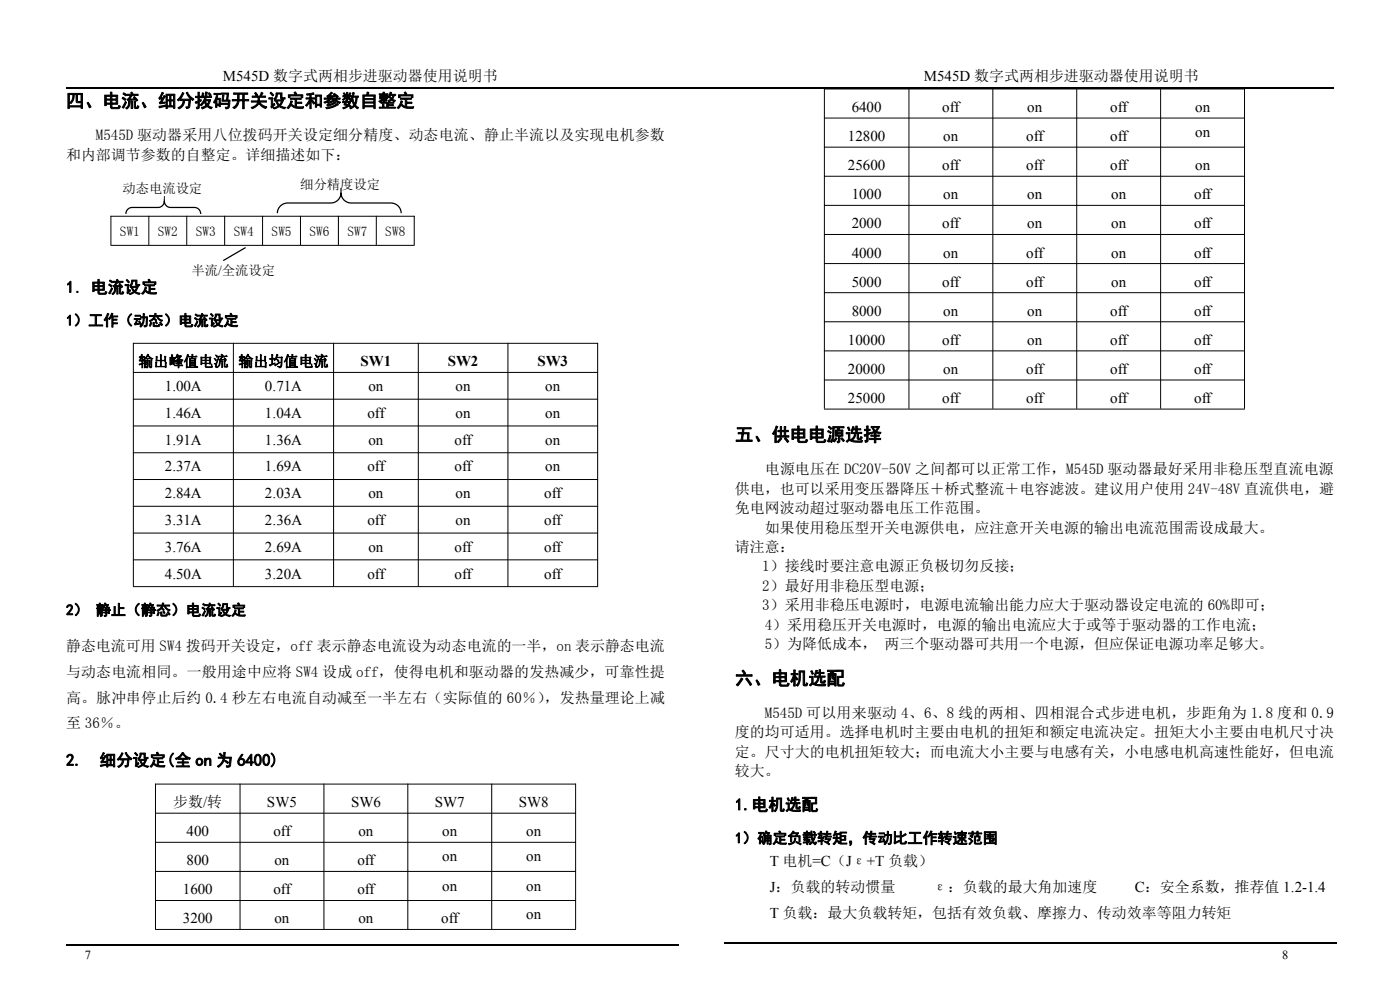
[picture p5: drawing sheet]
<svg xmlns="http://www.w3.org/2000/svg" width="297mm" height="210mm" viewBox="0 0 297 210" stroke-linecap="round" stroke-linejoin="round" font-family="sans-serif">
<defs><g id="words">
<g font-size="3.9">
<text x="14" y="22.7">四、电流、细分拨码开关设定和参数自整定</text>
<text x="155.9" y="93.5">五、供电电源选择</text>
<text x="155.9" y="145.2">六、电机选配</text>
</g>
<g font-size="3.5">
<text x="14" y="62.1">1．电流设定</text>
<text x="14" y="162.5">2.</text>
<text x="21.1" y="162.5">细分设定(全 on 为 6400)</text>
<text x="155.9" y="171.9">1.电机选配</text>
</g>
<g font-size="3.2">
<text x="47.3" y="17.2">M545D 数字式两相步进驱动器使用说明书</text>
<text x="196" y="17.2">M545D 数字式两相步进驱动器使用说明书</text>
<text x="180.7" y="23.8">6400</text>
<text x="199.9" y="23.8">off</text>
<text x="217.9" y="23.8">on</text>
<text x="235.5" y="23.8">off</text>
<text x="253.5" y="23.8">on</text>
<text x="20.4" y="29.8">M545D 驱动器采用八位拨码开关设定细分精度、动态电流、静止半流以及实现电机参数</text>
<text x="179.9" y="29.9">12800</text>
<text x="200.1" y="29.9">on</text>
<text x="217.7" y="29.9">off</text>
<text x="235.5" y="29.9">off</text>
<text x="253.5" y="29">on</text>
<text x="14" y="33.9">和内部调节参数的自整定。详细描述如下：</text>
<text x="179.9" y="36.1">25600</text>
<text x="199.9" y="36.1">off</text>
<text x="217.7" y="36.1">off</text>
<text x="235.5" y="36.1">off</text>
<text x="253.5" y="36.1">on</text>
<text x="180.7" y="42.3">1000</text>
<text x="200.1" y="42.3">on</text>
<text x="217.9" y="42.3">on</text>
<text x="235.7" y="42.3">on</text>
<text x="253.3" y="42.3">off</text>
<text x="180.7" y="48.4">2000</text>
<text x="199.9" y="48.4">off</text>
<text x="217.9" y="48.4">on</text>
<text x="235.7" y="48.4">on</text>
<text x="253.3" y="48.4">off</text>
<text x="180.7" y="54.6">4000</text>
<text x="200.1" y="54.6">on</text>
<text x="217.7" y="54.6">off</text>
<text x="235.7" y="54.6">on</text>
<text x="253.3" y="54.6">off</text>
<text x="180.7" y="60.8">5000</text>
<text x="199.9" y="60.8">off</text>
<text x="217.7" y="60.8">off</text>
<text x="235.7" y="60.8">on</text>
<text x="253.3" y="60.8">off</text>
<text x="14" y="69.1">1）工作（动态）电流设定</text>
<text x="180.7" y="67">8000</text>
<text x="200.1" y="67">on</text>
<text x="217.9" y="67">on</text>
<text x="235.5" y="67">off</text>
<text x="253.3" y="67">off</text>
<text x="29.4" y="77.7">输出峰值电流</text>
<text x="50.6" y="77.7">输出均值电流</text>
<text x="76.5" y="77.7">SW1</text>
<text x="95" y="77.7">SW2</text>
<text x="114" y="77.7">SW3</text>
<text x="179.9" y="73.1">10000</text>
<text x="199.9" y="73.1">off</text>
<text x="217.9" y="73.1">on</text>
<text x="235.5" y="73.1">off</text>
<text x="253.3" y="73.1">off</text>
<text x="35" y="83">1.00A</text>
<text x="56.2" y="83">0.71A</text>
<text x="78.1" y="83">on</text>
<text x="96.6" y="83">on</text>
<text x="115.7" y="83">on</text>
<text x="179.9" y="79.3">20000</text>
<text x="200.1" y="79.3">on</text>
<text x="217.7" y="79.3">off</text>
<text x="235.5" y="79.3">off</text>
<text x="253.3" y="79.3">off</text>
<text x="35" y="88.7">1.46A</text>
<text x="56.2" y="88.7">1.04A</text>
<text x="77.9" y="88.7">off</text>
<text x="96.6" y="88.7">on</text>
<text x="115.7" y="88.7">on</text>
<text x="179.9" y="85.5">25000</text>
<text x="199.9" y="85.5">off</text>
<text x="217.7" y="85.5">off</text>
<text x="235.5" y="85.5">off</text>
<text x="253.3" y="85.5">off</text>
<text x="35" y="94.3">1.91A</text>
<text x="56.2" y="94.3">1.36A</text>
<text x="78.1" y="94.3">on</text>
<text x="96.4" y="94.3">off</text>
<text x="115.7" y="94.3">on</text>
<text x="35" y="100">2.37A</text>
<text x="56.2" y="100">1.69A</text>
<text x="77.9" y="100">off</text>
<text x="96.4" y="100">off</text>
<text x="115.7" y="100">on</text>
<text x="162.3" y="100.6">电源电压在 DC20V-50V 之间都可以正常工作，M545D 驱动器最好采用非稳压型直流电源</text>
<text x="35" y="105.7">2.84A</text>
<text x="56.2" y="105.7">2.03A</text>
<text x="78.1" y="105.7">on</text>
<text x="96.6" y="105.7">on</text>
<text x="115.4" y="105.7">off</text>
<text x="155.9" y="104.7">供电，也可以采用变压器降压＋桥式整流＋电容滤波。建议用户使用 24V-48V 直流供电，避</text>
<text x="35" y="111.4">3.31A</text>
<text x="56.2" y="111.4">2.36A</text>
<text x="77.9" y="111.4">off</text>
<text x="96.6" y="111.4">on</text>
<text x="115.4" y="111.4">off</text>
<text x="155.9" y="108.9">免电网波动超过驱动器电压工作范围。</text>
<text x="162.3" y="113">如果使用稳压型开关电源供电，应注意开关电源的输出电流范围需设成最大。</text>
<text x="35" y="117.1">3.76A</text>
<text x="56.2" y="117.1">2.69A</text>
<text x="78.1" y="117.1">on</text>
<text x="96.4" y="117.1">off</text>
<text x="115.4" y="117.1">off</text>
<text x="155.9" y="117.1">请注意：</text>
<text x="35" y="122.7">4.50A</text>
<text x="56.2" y="122.7">3.20A</text>
<text x="77.9" y="122.7">off</text>
<text x="96.4" y="122.7">off</text>
<text x="115.4" y="122.7">off</text>
<text x="161.7" y="121.2">1）接线时要注意电源正负极切勿反接；</text>
<text x="161.7" y="125.3">2）最好用非稳压型电源；</text>
<text x="14" y="130.5">2） 静止（静态）电流设定</text>
<text x="161.7" y="129.4">3）采用非稳压电源时，电源电流输出能力应大于驱动器设定电流的 60%即可；</text>
<text x="162.3" y="133.5">4）采用稳压开关电源时，电源的输出电流应大于或等于驱动器的工作电流；</text>
<text x="162.3" y="137.7">5）为降低成本， 两三个驱动器可共用一个电源，但应保证电源功率足够大。</text>
<text x="14" y="138">静态电流可用 SW4 拨码开关设定，off 表示静态电流设为动态电流的一半，on 表示静态电流</text>
<text x="14" y="143.5">与动态电流相同。一般用途中应将 SW4 设成 off，使得电机和驱动器的发热减少，可靠性提</text>
<text x="14" y="149">高。脉冲串停止后约 0.4 秒左右电流自动减至一半左右（实际值的 60％）</text>
<text x="115.5" y="149">，发热量理论上减</text>
<text x="14" y="154.5">至 36％。</text>
<text x="162.3" y="152.3">M545D 可以用来驱动 4、6、8 线的两相、四相混合式步进电机，步距角为 1.8 度和 0.9</text>
<text x="155.9" y="156.4">度的均可适用。选择电机时主要由电机的扭矩和额定电流决定。扭矩大小主要由电机尺寸决</text>
<text x="155.9" y="160.5">定。尺寸大的电机扭矩较大；而电流大小主要与电感有关，小电感电机高速性能好，但电流</text>
<text x="155.9" y="164.7">较大。</text>
<text x="36.7" y="171.2">步数/转</text>
<text x="56.6" y="171.2">SW5</text>
<text x="74.5" y="171.2">SW6</text>
<text x="92.2" y="171.2">SW7</text>
<text x="110.1" y="171.2">SW8</text>
<text x="39.6" y="177.4">400</text>
<text x="58" y="177.4">off</text>
<text x="76" y="177.4">on</text>
<text x="93.8" y="177.4">on</text>
<text x="111.6" y="177.4">on</text>
<text x="155.9" y="178.9">1）确定负载转矩，传动比工作转速范围</text>
<text x="39.6" y="183.5">800</text>
<text x="58.2" y="183.5">on</text>
<text x="75.8" y="183.5">off</text>
<text x="93.8" y="182.6">on</text>
<text x="111.6" y="182.6">on</text>
<text x="163.3" y="183.7">T 电机=C（Jε+T 负载）</text>
<text x="38.8" y="189.7">1600</text>
<text x="58" y="189.7">off</text>
<text x="75.8" y="189.7">off</text>
<text x="93.8" y="189">on</text>
<text x="111.6" y="189">on</text>
<text x="163.3" y="189.2">J：负载的转动惯量</text>
<text x="197.9" y="189.2">ε：负载的最大角加速度</text>
<text x="240.7" y="189.2">C：安全系数，推荐值 1.2-1.4</text>
<text x="38.8" y="195.9">3200</text>
<text x="58.2" y="195.9">on</text>
<text x="76" y="195.9">on</text>
<text x="93.6" y="195.9">off</text>
<text x="111.6" y="195">on</text>
<text x="163.3" y="194.7">T 负载：最大负载转矩，包括有效负载、摩擦力、传动效率等阻力转矩</text>
</g>
<g font-size="2.8">
<text x="26" y="40.9">动态电流设定</text>
<text x="63.7" y="40.2">细分精度设定</text>
<text x="25.4" y="50">SW1</text>
<text x="33.5" y="50">SW2</text>
<text x="41.5" y="50">SW3</text>
<text x="49.6" y="50">SW4</text>
<text x="57.6" y="50">SW5</text>
<text x="65.7" y="50">SW6</text>
<text x="73.7" y="50">SW7</text>
<text x="81.7" y="50">SW8</text>
<text x="40.6" y="58.3">半流/全流设定</text>
</g>
<g font-size="2.6">
<text x="18" y="203.3">7</text>
<text x="272" y="203.3">8</text>
</g>
</g></defs>
<path d="M14 18.6h269" fill="none" stroke="#000" stroke-width=".25"/>
<path d="M14 200.4h130M153.7 200.1h130" fill="none" stroke="#000" stroke-width=".26"/>
<g fill="none" stroke="#000" stroke-width=".21">
<path d="M174.8 18.9h89.3M174.9 18.8v67.9M192.8 18.8v67.9M210.6 18.8v67.9M228.4 18.8v67.9M246.2 18.8v67.9M264 18.8v67.9M174.8 25h89.3M174.8 31.2h89.3M174.8 37.4h89.3M23.4 45.9h64.6M23.4 52h64.6"/>
<path d="M23.5 45.8v6.2M31.6 45.8v6.2M39.6 45.8v6.2M47.7 45.8v6.2M55.7 45.8v6.2M63.7 45.8v6.2M71.8 45.8v6.2M79.8 45.8v6.2M87.9 45.8v6.2M174.8 43.6h89.3M174.8 49.7h89.3M174.8 55.9h89.3"/>
<path d="M28.2 72.8h98.7M28.2 79h98.7M28.3 72.7v51.7M49.5 72.7v51.7M70.8 72.7v51.7M88.7 72.7v51.7M107.8 72.7v51.7M126.8 72.7v51.7M174.8 62.1h89.3M174.8 68.3h89.3M174.8 74.4h89.3M28.2 84.7h98.7"/>
<path d="M28.2 90.4h98.7M28.2 96h98.7M174.8 80.6h89.3M174.8 86.8h89.3M28.2 101.7h98.7M28.2 107.4h98.7M28.2 113.1h98.7M28.2 118.8h98.7M28.2 124.4h98.7M32.9 166.3h89.3M32.9 172.5h89.3M32.9 178.7h89.3"/>
<path d="M33 166.2v30.9M50.9 166.2v30.9M68.7 166.2v30.9M86.5 166.2v30.9M104.3 166.2v30.9M122.1 166.2v30.9M32.9 184.9h89.3M32.9 191h89.3M32.9 197.2h89.3"/>
</g>
<path d="M27 44.3l1-.4 5.9-.1 .5-.3 .2-.4 .2-1.5h.1l.2 1.6 .7 .6 5.5 .1a1.48 1.48 0 0 1 1.4 1.5h-.3l-.2-.8-.7-.4-5.3-.1a1.48 1.48 0 0 1-1.5-1.5h.3a1.48 1.48 0 0 1-1.5 1.5l-5.7 .1-.7 .4-.3 .8h-.2l.1-.6zM47.3 55.2l4.7-2.8 .2 .2-4.8 2.8zM59.4 43.6a2.33 2.33 0 0 1 1.6-.7h9.7l.8-.4 .5-.6 .2-.7v-1.4h.2l.1 1.4 .2 .7 .5 .6 .7 .3 9 .1a2.31 2.31 0 0 1 2.3 2.3h-.2l-.2-.7-.4-.6-1.1-.7h-8.8a2.31 2.31 0 0 1-2.3-2.3h.3a2.31 2.31 0 0 1-2.3 2.3h-9.6l-1.1 .7-.4 .6-.1 .7h-.3a2.27 2.27 0 0 1 .7-1.6z" fill="#000"/>
<use href="#words"/>
</svg>
